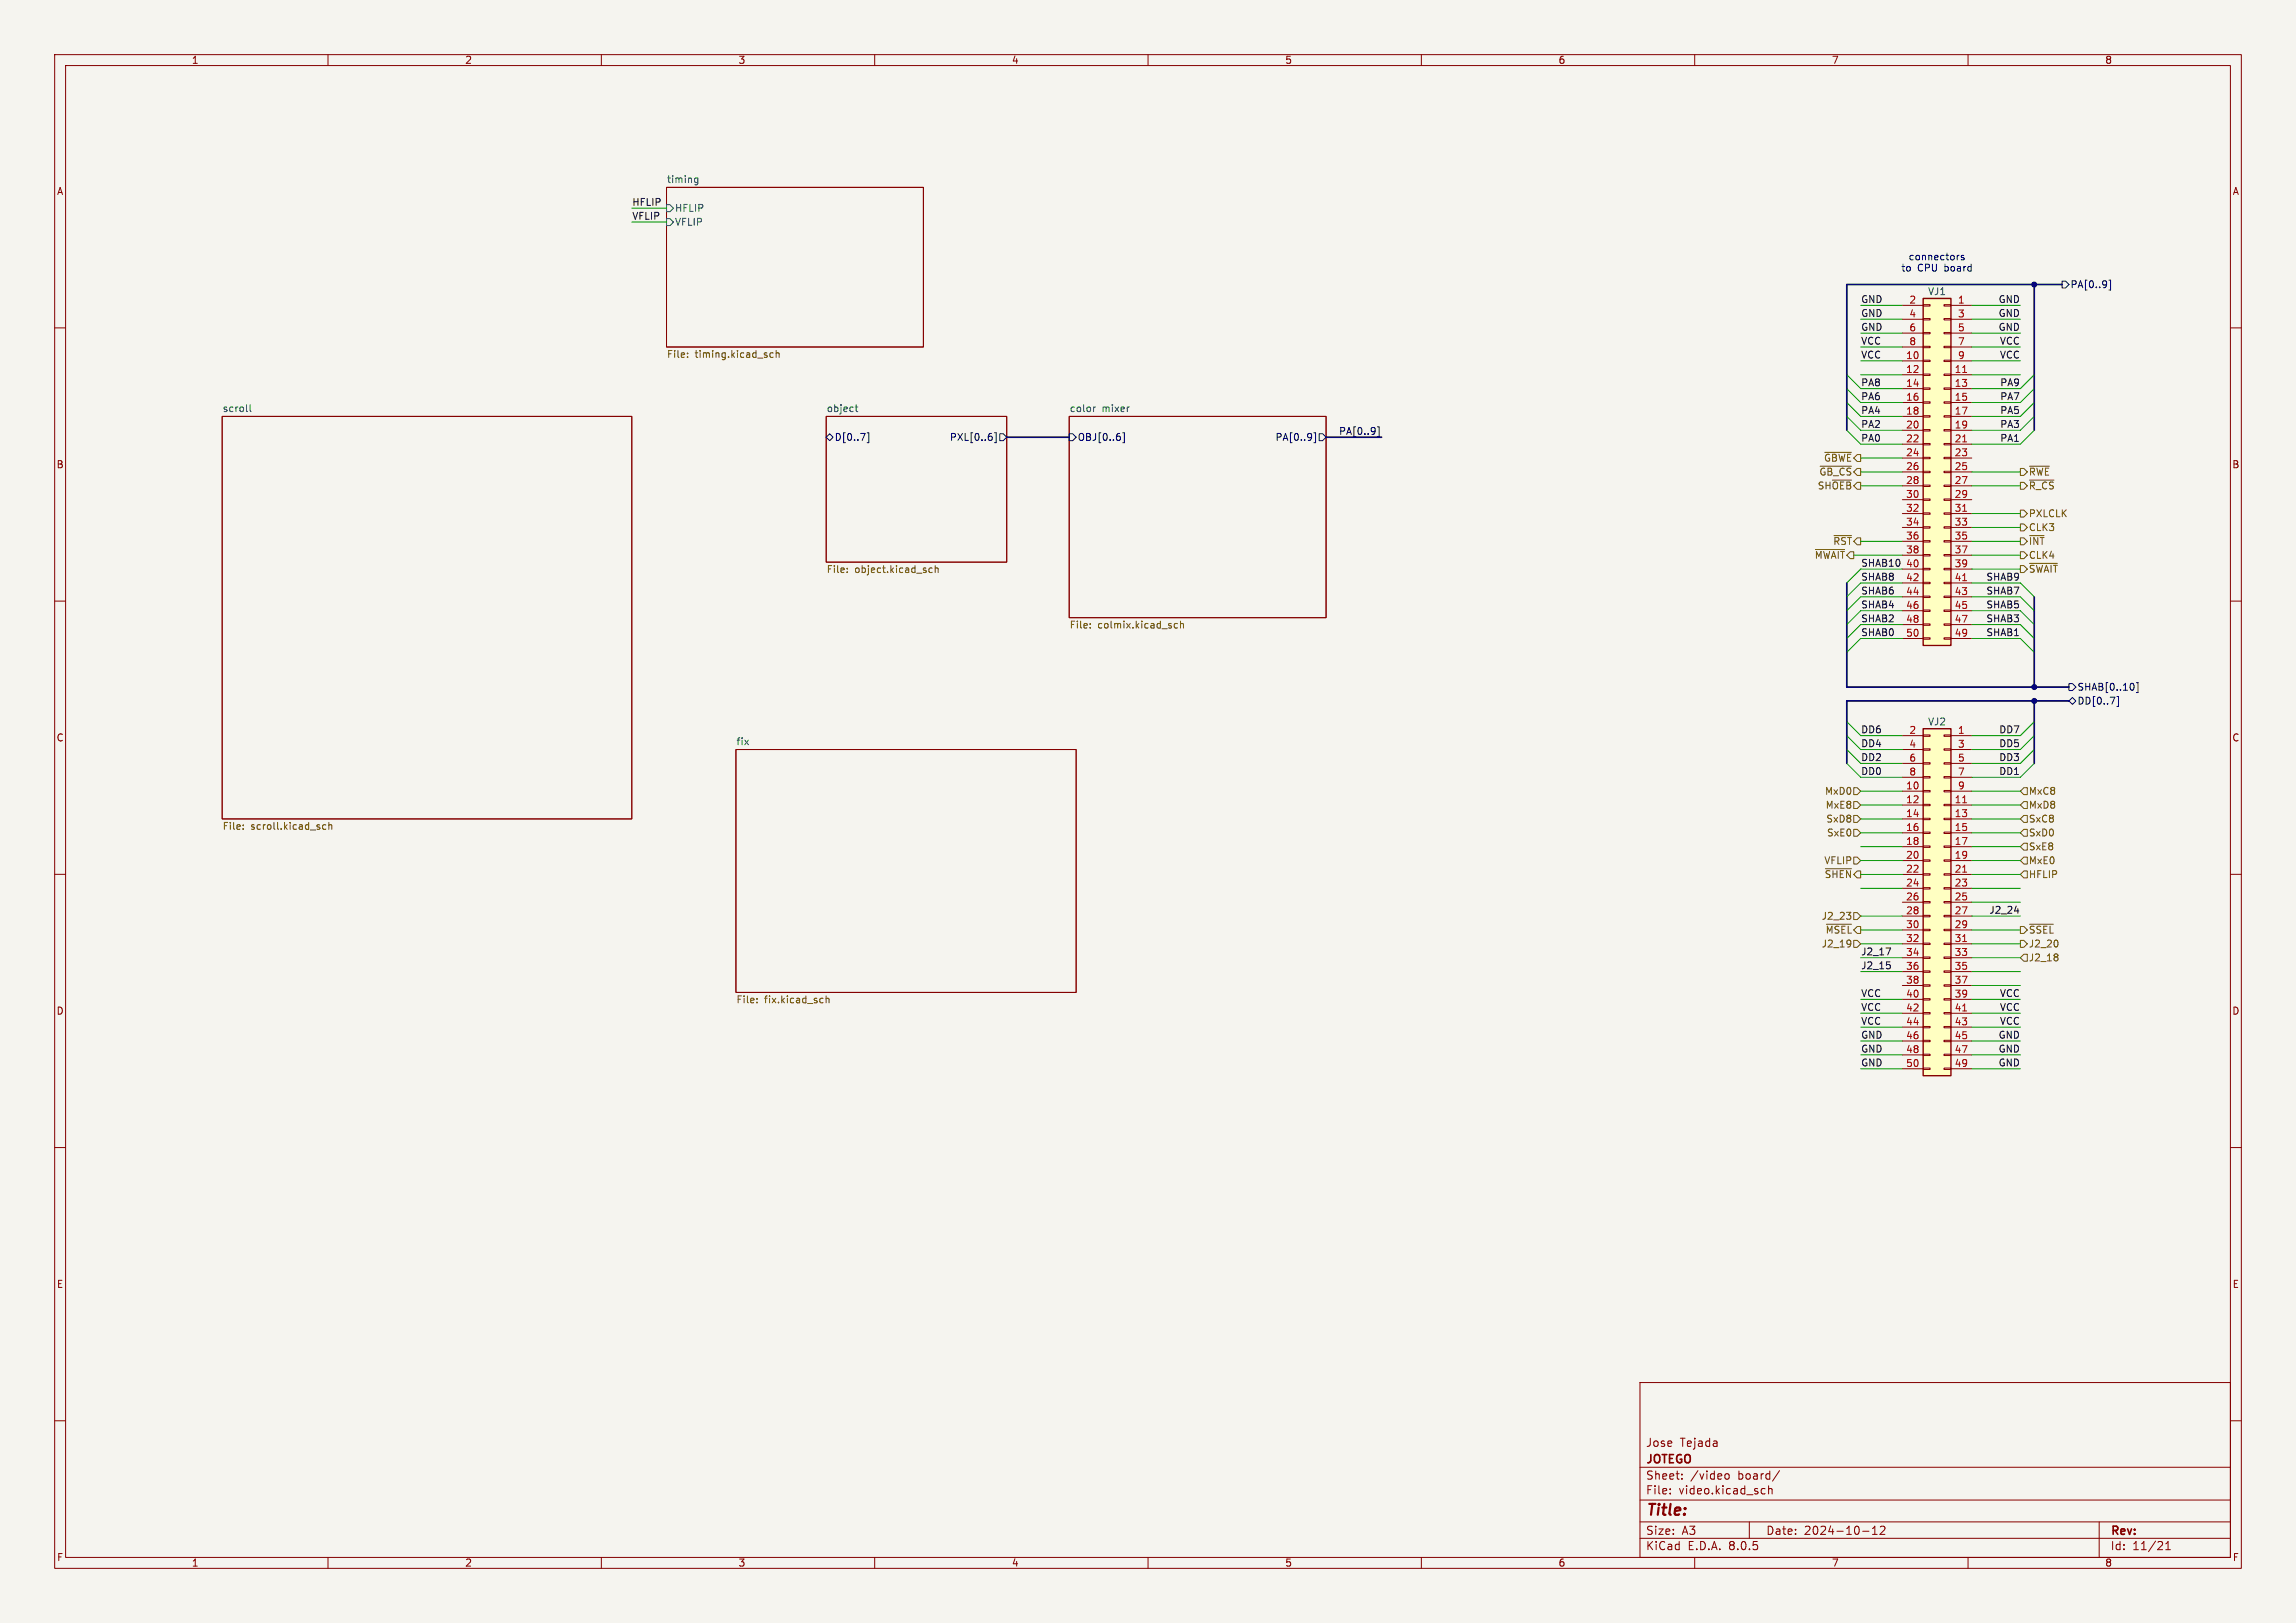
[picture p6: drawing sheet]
<svg xmlns="http://www.w3.org/2000/svg" width="420mm" height="297mm" viewBox="0 0 420 297" stroke-linecap="round" stroke-linejoin="round" font-family="sans-serif">
<defs><g id="words">
<text font-size="2.8" fill="#840000" x="301" y="277.9">Title:</text>
<g font-size="2.1" fill="#840000">
<text x="301" y="268.2">JOTEGO</text>
<text x="301" y="265">Jose</text>
<text x="307.3" y="265">Tejada</text>
<text x="301" y="273.7">File:</text>
<text x="301" y="271">Sheet:</text>
<text x="307.1" y="273.7">video.kicad_sch</text>
<text x="309.2" y="271">/video</text>
<text x="317.9" y="271">board/</text>
<text x="301" y="281.1">Size:</text>
<text x="307.6" y="281.1">A3</text>
<text x="323" y="281.1">Date:</text>
<text x="330" y="281.1">2024-10-12</text>
<text x="386" y="281.3">Rev:</text>
<text x="301" y="283.9">KiCad</text>
<text x="308.7" y="283.9">E.D.A.</text>
<text x="316.3" y="283.9">8.0.5</text>
<text x="386" y="283.9">Id:</text>
<text x="390.1" y="283.9">11/21</text>
</g>
<g font-size="1.8" fill="#840000">
<text x="35" y="11.9">1</text>
<text x="85" y="11.9">2</text>
<text x="135" y="11.9">3</text>
<text x="185" y="11.9">4</text>
<text x="235" y="11.9">5</text>
<text x="285" y="11.9">6</text>
<text x="335" y="11.9">7</text>
<text x="385" y="11.9">8</text>
<text x="10.3" y="35.9">A</text>
<text x="408.3" y="35.9">A</text>
<text x="10.3" y="85.9">B</text>
<text x="408.2" y="85.9">B</text>
<text x="10.3" y="135.9">C</text>
<text x="408.2" y="135.9">C</text>
<text x="10.3" y="185.9">D</text>
<text x="408.2" y="185.9">D</text>
<text x="10.3" y="235.9">E</text>
<text x="408.3" y="235.9">E</text>
<text x="10.3" y="285.9">F</text>
<text x="35" y="286.9">1</text>
<text x="85" y="286.9">2</text>
<text x="135" y="286.9">3</text>
<text x="185" y="286.9">4</text>
<text x="235" y="286.9">5</text>
<text x="285" y="286.9">6</text>
<text x="335" y="286.9">7</text>
<text x="385" y="286.9">8</text>
<text x="408.3" y="285.9">F</text>
</g>
<g font-size="1.8" fill="#006464">
<text x="121.9" y="33.6">timing</text>
<text x="123.4" y="39">HFLIP</text>
<text x="123.4" y="41.5">VFLIP</text>
<text x="352.6" y="54.2">VJ1</text>
<text x="40.6" y="75.5">scroll</text>
<text x="151.1" y="75.5">object</text>
<text x="195.6" y="75.5">color</text>
<text x="201.6" y="75.5">mixer</text>
<text x="134.6" y="136.4">fix</text>
<text x="352.6" y="132.9">VJ2</text>
</g>
<g font-size="1.8" fill="#0f0f0f">
<text x="115.6" y="40.3">VFLIP</text>
<text x="115.6" y="37.7">HFLIP</text>
<text x="340.4" y="58.1">GND</text>
<text x="340.4" y="55.5">GND</text>
<text x="365.5" y="58.1">GND</text>
<text x="365.5" y="55.5">GND</text>
<text x="340.4" y="65.7">VCC</text>
<text x="340.4" y="63.2">VCC</text>
<text x="340.4" y="60.6">GND</text>
<text x="365.5" y="60.6">GND</text>
<text x="365.7" y="63.2">VCC</text>
<text x="365.7" y="65.7">VCC</text>
<text x="340.4" y="70.8">PA8</text>
<text x="365.8" y="70.8">PA9</text>
<text x="340.4" y="73.3">PA6</text>
<text x="340.4" y="75.9">PA4</text>
<text x="365.8" y="75.9">PA5</text>
<text x="365.8" y="73.3">PA7</text>
<text x="340.4" y="80.9">PA0</text>
<text x="340.4" y="78.4">PA2</text>
<text x="365.8" y="78.4">PA3</text>
<text x="365.8" y="80.9">PA1</text>
<text x="340.4" y="103.8">SHAB10</text>
<text x="340.4" y="106.3">SHAB8</text>
<text x="363.3" y="106.3">SHAB9</text>
<text x="340.4" y="111.4">SHAB4</text>
<text x="340.4" y="108.9">SHAB6</text>
<text x="340.4" y="114">SHAB2</text>
<text x="363.3" y="111.4">SHAB5</text>
<text x="363.3" y="108.9">SHAB7</text>
<text x="363.3" y="114">SHAB3</text>
<text x="340.4" y="116.5">SHAB0</text>
<text x="363.3" y="116.5">SHAB1</text>
<text x="340.4" y="136.8">DD4</text>
<text x="340.4" y="134.3">DD6</text>
<text x="365.6" y="134.3">DD7</text>
<text x="365.6" y="136.8">DD5</text>
<text x="340.4" y="141.9">DD0</text>
<text x="340.4" y="139.4">DD2</text>
<text x="365.6" y="141.9">DD1</text>
<text x="365.6" y="139.4">DD3</text>
<text x="363.8" y="167.3">J2_24</text>
<text x="340.4" y="177.5">J2_15</text>
<text x="340.4" y="174.9">J2_17</text>
<text x="340.4" y="185.1">VCC</text>
<text x="340.4" y="182.5">VCC</text>
<text x="365.7" y="185.1">VCC</text>
<text x="365.7" y="182.5">VCC</text>
<text x="340.4" y="187.6">VCC</text>
<text x="340.4" y="190.2">GND</text>
<text x="365.5" y="190.2">GND</text>
<text x="365.7" y="187.6">VCC</text>
<text x="340.4" y="192.7">GND</text>
<text x="340.4" y="195.2">GND</text>
<text x="365.5" y="192.7">GND</text>
<text x="365.5" y="195.2">GND</text>
</g>
<g font-size="1.8" fill="#0000c2">
<text x="349" y="47.9">connectors</text>
<text x="347.7" y="49.9">to</text>
<text x="350.7" y="49.9">CPU</text>
<text x="355.8" y="49.9">board</text>
</g>
<g font-size="1.8" fill="#000084">
<text x="378.7" y="52.9">PA[0..9]</text>
<text x="152.6" y="80.9">D[0..7]</text>
<text x="173.7" y="80.9">PXL[0..6]</text>
<text x="197" y="80.9">OBJ[0..6]</text>
<text x="233.2" y="80.9">PA[0..9]</text>
<text x="244.8" y="79.7">PA[0..9]</text>
<text x="379.9" y="126.6">SHAB[0..10]</text>
<text x="379.9" y="129.1">DD[0..7]</text>
</g>
<g font-size="1.8" fill="#a90000">
<text x="349.2" y="55.6">2</text>
<text x="349.2" y="58.2">4</text>
<text x="358.1" y="55.6">1</text>
<text x="358.1" y="58.2">3</text>
<text x="348.6" y="65.8">10</text>
<text x="349.2" y="60.7">6</text>
<text x="349.2" y="63.2">8</text>
<text x="358.1" y="60.7">5</text>
<text x="358.1" y="63.2">7</text>
<text x="358.1" y="65.8">9</text>
<text x="348.6" y="68.3">12</text>
<text x="348.6" y="70.9">14</text>
<text x="357.5" y="68.3">11</text>
<text x="357.5" y="70.9">13</text>
<text x="348.6" y="73.4">16</text>
<text x="348.6" y="75.9">18</text>
<text x="357.5" y="73.4">15</text>
<text x="357.5" y="75.9">17</text>
<text x="348.6" y="78.5">20</text>
<text x="348.6" y="81">22</text>
<text x="348.6" y="83.6">24</text>
<text x="357.5" y="78.5">19</text>
<text x="357.5" y="81">21</text>
<text x="357.5" y="83.6">23</text>
<text x="348.6" y="86.1">26</text>
<text x="348.6" y="88.6">28</text>
<text x="357.5" y="86.1">25</text>
<text x="357.5" y="88.6">27</text>
<text x="348.6" y="91.2">30</text>
<text x="348.6" y="93.7">32</text>
<text x="357.5" y="91.2">29</text>
<text x="357.5" y="93.7">31</text>
<text x="348.6" y="96.3">34</text>
<text x="348.6" y="98.8">36</text>
<text x="348.6" y="101.3">38</text>
<text x="357.5" y="96.3">33</text>
<text x="357.5" y="98.8">35</text>
<text x="357.5" y="101.3">37</text>
<text x="348.6" y="103.9">40</text>
<text x="348.6" y="106.4">42</text>
<text x="357.5" y="103.9">39</text>
<text x="357.5" y="106.4">41</text>
<text x="348.6" y="109">44</text>
<text x="348.6" y="111.5">46</text>
<text x="357.5" y="109">43</text>
<text x="357.5" y="111.5">45</text>
<text x="348.6" y="114">48</text>
<text x="348.6" y="116.6">50</text>
<text x="357.5" y="114">47</text>
<text x="357.5" y="116.6">49</text>
<text x="349.2" y="134.4">2</text>
<text x="349.2" y="136.9">4</text>
<text x="358.1" y="134.4">1</text>
<text x="358.1" y="136.9">3</text>
<text x="349.2" y="139.4">6</text>
<text x="349.2" y="142">8</text>
<text x="358.1" y="139.4">5</text>
<text x="358.1" y="142">7</text>
<text x="348.6" y="144.5">10</text>
<text x="348.6" y="147.1">12</text>
<text x="348.6" y="149.6">14</text>
<text x="357.5" y="147.1">11</text>
<text x="357.5" y="149.6">13</text>
<text x="358.1" y="144.5">9</text>
<text x="348.6" y="152.1">16</text>
<text x="348.6" y="154.7">18</text>
<text x="357.5" y="152.1">15</text>
<text x="357.5" y="154.7">17</text>
<text x="348.6" y="157.2">20</text>
<text x="348.6" y="159.8">22</text>
<text x="357.5" y="157.2">19</text>
<text x="357.5" y="159.8">21</text>
<text x="348.6" y="162.3">24</text>
<text x="348.6" y="164.8">26</text>
<text x="348.6" y="167.4">28</text>
<text x="357.5" y="162.3">23</text>
<text x="357.5" y="164.8">25</text>
<text x="357.5" y="167.4">27</text>
<text x="348.6" y="169.9">30</text>
<text x="348.6" y="172.5">32</text>
<text x="357.5" y="169.9">29</text>
<text x="357.5" y="172.5">31</text>
<text x="348.6" y="175">34</text>
<text x="348.6" y="177.5">36</text>
<text x="357.5" y="175">33</text>
<text x="357.5" y="177.5">35</text>
<text x="348.6" y="180.1">38</text>
<text x="348.6" y="182.6">40</text>
<text x="348.6" y="185.2">42</text>
<text x="357.5" y="180.1">37</text>
<text x="357.5" y="182.6">39</text>
<text x="357.5" y="185.2">41</text>
<text x="348.6" y="187.7">44</text>
<text x="348.6" y="190.2">46</text>
<text x="357.5" y="187.7">43</text>
<text x="357.5" y="190.2">45</text>
<text x="348.6" y="192.8">48</text>
<text x="348.6" y="195.3">50</text>
<text x="357.5" y="192.8">47</text>
<text x="357.5" y="195.3">49</text>
</g>
<g font-size="1.8" fill="#725600">
<text x="121.9" y="65.8">File:</text>
<text x="127.1" y="65.8">timing.kicad_sch</text>
<text x="332.4" y="89.8">SH~{OEB}</text>
<text x="332.7" y="87.2">~{GB_CS}</text>
<text x="333.6" y="84.7">~{GBWE}</text>
<text x="371" y="87.2">~{RWE}</text>
<text x="371" y="89.8">~{R_CS}</text>
<text x="371" y="94.8">PXLCLK</text>
<text x="335.2" y="99.9">~{RST}</text>
<text x="371" y="97.4">CLK3</text>
<text x="371" y="99.9">~{INT}</text>
<text x="151.1" y="105.2">File:</text>
<text x="156.4" y="105.2">object.kicad_sch</text>
<text x="331.9" y="102.5">~{MWAIT}</text>
<text x="371" y="105">~{SWAIT}</text>
<text x="371" y="102.5">CLK4</text>
<text x="195.6" y="115.3">File:</text>
<text x="200.8" y="115.3">colmix.kicad_sch</text>
<text x="333.7" y="145.6">MxD0</text>
<text x="333.9" y="148.2">MxE8</text>
<text x="371" y="145.6">MxC8</text>
<text x="371" y="148.2">MxD8</text>
<text x="40.6" y="152.2">File:</text>
<text x="45.9" y="152.2">scroll.kicad_sch</text>
<text x="334" y="150.7">SxD8</text>
<text x="334.1" y="153.3">SxE0</text>
<text x="371" y="155.8">SxE8</text>
<text x="371" y="153.3">SxD0</text>
<text x="371" y="150.7">SxC8</text>
<text x="333.6" y="158.3">VFLIP</text>
<text x="333.7" y="160.9">~{SHEN}</text>
<text x="371" y="160.9">HFLIP</text>
<text x="371" y="158.3">MxE0</text>
<text x="333.1" y="168.5">J2_23</text>
<text x="333.1" y="173.6">J2_19</text>
<text x="333.9" y="171">~{MSEL}</text>
<text x="371" y="171">~{SSEL}</text>
<text x="371" y="173.6">J2_20</text>
<text x="371" y="176.1">J2_18</text>
<text x="134.6" y="183.9">File:</text>
<text x="139.8" y="183.9">fix.kicad_sch</text>
</g>
</g></defs>
<path d="M0 0h420v297h-420z" fill="#f5f4ef" stroke="#f5f4ef" stroke-width=".18"/>
<g fill="none" stroke="#840000" stroke-width=".18">
<path d="M10 10h400v277h-400zM12 12h396v273h-396zM60 10v2M110 10v2M160 10v2M210 10v2M260 10v2M310 10v2M360 10v2M121.9 34.3h47v29.2h-47zM10 60h2M408 60h2"/>
<path d="M40.6 76.2h75v73.7h-75zM151.1 76.2h33v26.7h-33zM195.6 76.2h47v36.8h-47zM10 110h2M408 110h2M134.6 137.2h62.2v44.4h-62.2zM10 160h2M408 160h2M10 210h2M408 210h2M10 260h2M300 253h108v32h-108z"/>
<path d="M408 260h2M300 278.5h108M300 274.5h108M300 268.5h108M305.5 273.2v.2M305.5 272.5v.1M307.7 270.5v.2M307.7 269.8v.1M315.7 269.8l.3-.1 .3 .3v.4l-.3 .3-.3-.1-.2-.2v-.4zM320 278.5v3M322.4 272.4l.5 .1M322.9 273.3l-.5 .1"/>
<path d="M323.5 272.5l.2-.1 .4 .1 .1 .9M323.5 271.9v1.5M325.5 269.1l-1.3 1.9M342.5 279.7l.4-.4v1.5M343.9 279.4l.6-.1 .2 .1 .1 .3-.9 1.1h.9M384 278.5v6.5M60 285v2M110 285v2M160 285v2M210 285v2M260 285v2M300 281.5h108"/>
<path d="M310 285v2M340.7 280.2h1.2M342.5 280.8h.9M360 285v2M396.2 283.6h.8M396.2 282.5l.4-.4v1.5"/>
</g>
<path d="M158.6 79.2h.3v1.8h-.3M181.4 79.9v.6M181.9 79.2h.3v1.8h-.3M182.9 79.4h.6l.6 .6-.6 .6h-.6zM195.6 79.4h.6l.6 .6-.6 .6h-.6zM204.9 79.9v.6M205.4 79.2h.3v1.8h-.3M240.3 79.2h.3v1.8h-.3M241.3 79.4h.6l.7 .6-.7 .6h-.6zM151.1 80l.7-.6 .6 .6-.6 .6z" fill="none" stroke="#000084" stroke-width=".18"/>
<path d="M121.9 37.5h.7l.6 .6-.6 .6h-.7zM127.1 33.3l.2 .1h.3M127.6 32.6v1l-.2 .2h-.3M127.6 32.6h-.3l-.2 .1M121.9 40h.7l.6 .6-.6 .7h-.7zM45.2 75.3h.1M45.8 74.1v1l.1 .2M156.4 74.5h.5M156.6 74.1v1l.3 .2M200 74.5v.8M200.4 74.5l-.4 .2M206.4 74.5h.2" fill="none" stroke="#006464" stroke-width=".18"/>
<g fill="none" stroke="#725600" stroke-width=".18">
<path d="M125.8 65.3v.1M125.8 64.6v.1M141.4 64.6h-.3l-.3 .2 .1 .5h.5M142 64.7l.2-.1h.3v.8M142 64.1v1.3M155 104.7v.1M155 104v.1M169.9 104.5l.3 .3 .3-.1M170.5 104l-.3-.1-.3 .3M171.1 104.1l.1-.2 .4 .1v.8M171.1 103.5v1.3M199.4 114.8v.1"/>
<path d="M199.4 114.2v.1M215.4 114.2l-.4-.1-.2 .2 .1 .6h.5M215.9 114.2l.2-.1 .3 .1 .1 .7M215.9 113.7v1.2M44.5 151.6v.2M44.5 151v.1M59.6 151l-.4-.1-.2 .3 .1 .5h.5M60.2 151l.1-.1 .3 .1 .1 .8M60.2 150.5v1.3M138.5 183.4v.1M138.5 182.7v.2M150.4 182.7h.2"/>
<path d="M150.6 183.5h-.2M151.1 182.2v1.3M151.1 182.8l.2-.1h.3l.1 .8"/>
</g>
<path d="M351.8 133.4h5.1v63.5h-5.1z" fill="#ffffc2"/>
<g fill="none" stroke="#840000" stroke-width=".18">
<path d="M348 134.6h3.8M348 137.2h3.8M348 139.7h3.8M351.8 139.6h1.3v.2h-1.3zM351.8 137h1.3v.3h-1.3zM351.8 134.5h1.3v.2h-1.3zM355.6 139.6h1.3v.2h-1.3zM355.6 137h1.3v.3h-1.3zM355.6 134.5h1.3v.2h-1.3zM356.9 134.6h3.8M356.9 137.2h3.8M356.9 139.7h3.8"/>
<path d="M348 144.8h3.8M348 147.3h3.8M348 149.9h3.8M348 152.4h3.8M348 154.9h3.8M348 157.5h3.8M348 142.2h3.8M351.8 159.9h1.3v.2h-1.3zM351.8 157.4h1.3v.2h-1.3zM351.8 154.8h1.3v.3h-1.3zM351.8 152.3h1.3v.2h-1.3zM351.8 149.7h1.3v.3h-1.3z"/>
<path d="M351.8 147.2h1.3v.2h-1.3zM351.8 144.7h1.3v.2h-1.3zM351.8 142.1h1.3v.3h-1.3zM355.6 159.9h1.3v.2h-1.3zM355.6 157.4h1.3v.2h-1.3zM355.6 154.8h1.3v.3h-1.3zM355.6 152.3h1.3v.2h-1.3zM355.6 149.7h1.3v.3h-1.3zM355.6 147.2h1.3v.2h-1.3zM355.6 144.7h1.3v.2h-1.3zM355.6 142.1h1.3v.3h-1.3zM356.9 144.8h3.8"/>
<path d="M356.9 147.3h3.8M356.9 149.9h3.8M356.9 152.4h3.8M356.9 154.9h3.8M356.9 157.5h3.8M356.9 142.2h3.8M348 160h3.8M348 162.6h3.8M348 165.1h3.8M348 167.6h3.8M348 170.2h3.8M348 172.7h3.8"/>
<path d="M348 175.3h3.8M348 177.8h3.8M351.8 177.7h1.3v.2h-1.3zM351.8 175.1h1.3v.3h-1.3zM351.8 172.6h1.3v.2h-1.3zM351.8 170.1h1.3v.2h-1.3zM351.8 167.5h1.3v.3h-1.3zM351.8 165h1.3v.2h-1.3zM351.8 162.4h1.3v.3h-1.3zM355.6 177.7h1.3v.2h-1.3zM355.6 175.1h1.3v.3h-1.3zM355.6 172.6h1.3v.2h-1.3z"/>
<path d="M355.6 170.1h1.3v.2h-1.3zM355.6 167.5h1.3v.3h-1.3zM355.6 165h1.3v.2h-1.3zM355.6 162.4h1.3v.3h-1.3zM356.9 160h3.8M356.9 162.6h3.8M356.9 165.1h3.8M356.9 167.6h3.8M356.9 170.2h3.8M356.9 172.7h3.8M356.9 175.3h3.8M356.9 177.8h3.8"/>
<path d="M348 180.3h3.8M348 182.9h3.8M348 185.4h3.8M348 188h3.8M348 190.5h3.8M348 193h3.8M348 195.6h3.8M351.8 195.5h1.3v.2h-1.3zM351.8 192.9h1.3v.3h-1.3zM351.8 190.4h1.3v.2h-1.3zM351.8 187.8h1.3v.3h-1.3zM351.8 185.3h1.3v.2h-1.3z"/>
<path d="M351.8 182.8h1.3v.2h-1.3zM351.8 180.2h1.3v.3h-1.3zM355.6 195.5h1.3v.2h-1.3zM355.6 192.9h1.3v.3h-1.3zM355.6 190.4h1.3v.2h-1.3zM355.6 187.8h1.3v.3h-1.3zM355.6 185.3h1.3v.2h-1.3zM355.6 182.8h1.3v.2h-1.3zM355.6 180.2h1.3v.3h-1.3zM356.9 180.3h3.8M356.9 182.9h3.8M356.9 185.4h3.8"/>
<path d="M356.9 188h3.8M356.9 190.5h3.8M356.9 193h3.8M356.9 195.6h3.8"/>
</g>
<path d="M351.8 133.4h5.1v63.5h-5.1z" fill="none" stroke="#840000" stroke-width=".25"/>
<path d="M359 146.9h.7M359 159.6h.7M359 172.3h.7M359 185h.7" fill="none" stroke="#a90000" stroke-width=".18"/>
<path d="M351.8 54.6h5.1v63.5h-5.1z" fill="#ffffc2"/>
<g fill="none" stroke="#840000" stroke-width=".18">
<path d="M348 55.9h3.8M348 58.4h3.8M351.8 58.3h1.3v.2h-1.3zM351.8 55.8h1.3v.2h-1.3zM355.6 58.3h1.3v.2h-1.3zM355.6 55.8h1.3v.2h-1.3zM356.9 55.9h3.8M356.9 58.4h3.8M348 66h3.8M348 68.6h3.8M348 71.1h3.8M348 73.7h3.8"/>
<path d="M348 76.2h3.8M348 78.7h3.8M348 61h3.8M348 63.5h3.8M351.8 78.6h1.3v.3h-1.3zM351.8 76.1h1.3v.2h-1.3zM351.8 73.5h1.3v.3h-1.3zM351.8 71h1.3v.2h-1.3zM351.8 68.5h1.3v.2h-1.3zM351.8 65.9h1.3v.3h-1.3zM351.8 63.4h1.3v.2h-1.3zM351.8 60.8h1.3v.3h-1.3z"/>
<path d="M355.6 78.6h1.3v.3h-1.3zM355.6 76.1h1.3v.2h-1.3zM355.6 73.5h1.3v.3h-1.3zM355.6 71h1.3v.2h-1.3zM355.6 68.5h1.3v.2h-1.3zM355.6 65.9h1.3v.3h-1.3zM355.6 63.4h1.3v.2h-1.3zM355.6 60.8h1.3v.3h-1.3zM356.9 66h3.8M356.9 68.6h3.8M356.9 71.1h3.8M356.9 73.7h3.8"/>
<path d="M356.9 76.2h3.8M356.9 78.7h3.8M356.9 61h3.8M356.9 63.5h3.8M348 81.3h3.8M348 83.8h3.8M348 86.4h3.8M348 88.9h3.8M348 91.4h3.8M348 94h3.8M348 96.5h3.8M348 99.1h3.8"/>
<path d="M351.8 98.9h1.3v.3h-1.3zM351.8 96.4h1.3v.2h-1.3zM351.8 93.9h1.3v.2h-1.3zM351.8 91.3h1.3v.3h-1.3zM351.8 88.8h1.3v.2h-1.3zM351.8 86.2h1.3v.3h-1.3zM351.8 83.7h1.3v.2h-1.3zM351.8 81.2h1.3v.2h-1.3zM355.6 98.9h1.3v.3h-1.3zM355.6 96.4h1.3v.2h-1.3zM355.6 93.9h1.3v.2h-1.3zM355.6 91.3h1.3v.3h-1.3z"/>
<path d="M355.6 88.8h1.3v.2h-1.3zM355.6 86.2h1.3v.3h-1.3zM355.6 83.7h1.3v.2h-1.3zM355.6 81.2h1.3v.2h-1.3zM356.9 81.3h3.8M356.9 83.8h3.8M356.9 86.4h3.8M356.9 88.9h3.8M356.9 91.4h3.8M356.9 94h3.8M356.9 96.5h3.8M356.9 99.1h3.8"/>
<path d="M348 101.6h3.8M348 104.1h3.8M348 106.7h3.8M348 109.2h3.8M348 111.8h3.8M348 114.3h3.8M348 116.8h3.8M351.8 116.7h1.3v.3h-1.3zM351.8 114.2h1.3v.2h-1.3zM351.8 111.6h1.3v.3h-1.3zM351.8 109.1h1.3v.2h-1.3zM351.8 106.6h1.3v.2h-1.3z"/>
<path d="M351.8 104h1.3v.3h-1.3zM351.8 101.5h1.3v.2h-1.3zM355.6 116.7h1.3v.3h-1.3zM355.6 114.2h1.3v.2h-1.3zM355.6 111.6h1.3v.3h-1.3zM355.6 109.1h1.3v.2h-1.3zM355.6 106.6h1.3v.2h-1.3zM355.6 104h1.3v.3h-1.3zM355.6 101.5h1.3v.2h-1.3zM356.9 101.6h3.8M356.9 104.1h3.8M356.9 106.7h3.8"/>
<path d="M356.9 109.2h3.8M356.9 111.8h3.8M356.9 114.3h3.8M356.9 116.8h3.8"/>
</g>
<path d="M351.8 54.6h5.1v63.5h-5.1z" fill="none" stroke="#840000" stroke-width=".25"/>
<path d="M359 68.2h.7M359 80.9h.7M359 93.6h.7M359 106.3h.7" fill="none" stroke="#a90000" stroke-width=".18"/>
<g fill="none" stroke="#725600" stroke-width=".18">
<path d="M332.9 85.3h5.8M333.8 82.8h4.9M335.2 87.9h3.5M335.5 98h3.2M369.6 93.3h.6l.6 .7-.6 .6h-.6zM369.6 95.9h.6l.6 .6-.6 .7h-.6zM369.6 85.7h.6l.6 .7-.6 .6h-.6zM369.6 88.3h.6l.6 .6-.6 .6h-.6zM369.6 98.4h.6l.6 .7-.6 .6h-.6zM371.3 85.3h3.6M371.3 87.9h4.4M332.1 100.6h5.3"/>
<path d="M369.6 103.5h.6l.6 .6-.6 .7h-.6zM369.6 101h.6l.6 .6-.6 .6h-.6zM371.3 103.1h5M333.9 159h4.8M339.1 156.8h.6l.7 .7-.7 .6h-.6zM339.1 149.2h.6l.7 .7-.7 .6h-.6zM339.1 151.8h.6l.7 .6-.7 .6h-.6zM339.1 146.7h.6l.7 .6-.7 .7h-.6zM339.1 144.1h.6l.7 .7-.7 .6h-.6zM370.2 159.4h.6v1.3h-.6l-.6-.7zM370.2 154.3h.6v1.3h-.6l-.6-.7zM370.2 151.8h.6v1.2h-.6l-.6-.6z"/>
<path d="M370.2 156.8h.6v1.3h-.6l-.6-.6zM370.2 144.1h.6v1.3h-.6l-.6-.6zM370.2 146.7h.6v1.3h-.6l-.6-.7zM370.2 149.2h.6v1.3h-.6l-.6-.6zM334.1 169.1h4.6M337.8 166.9h.8l-.5 .5M338.5 167.6v.5M338.5 172.2v.8M338.6 172.6l-.1 .1M339.1 167h.6l.7 .6-.7 .7h-.6zM339.1 172.1h.6l.7 .6-.7 .7h-.6zM369.6 169.5h.6l.6 .7-.6 .6h-.6z"/>
<path d="M369.6 172.1h.6l.6 .6-.6 .7h-.6zM370.2 174.6h.6v1.3h-.6l-.6-.6zM371.3 169.1h4.3M376.4 172.3v.8M376.4 174.7v.3M376.4 175.2v.5"/>
</g>
<path d="M377.2 51.4h.6l.7 .7-.7 .6h-.6zM385.8 51.3h.3v1.8h-.3M252 78.1h.3v1.8h-.3M378.5 125.1h.6l.6 .6-.6 .7h-.6zM378.5 128.3l.6-.7 .6 .7-.6 .6zM387.5 127.5v1.8h-.3M390.1 125a.79 .79 0 0 1 0 1.3M390.8 124.9h.3v1.8h-.3" fill="none" stroke="#000084" stroke-width=".18"/>
<path d="M345 173.5h.8l-.5 1.2M345.7 176.6v.6M368.5 166.7h.8" fill="none" stroke="#0f0f0f" stroke-width=".18"/>
<path d="M358.4 46.7l-.3 .1M359.2 46.8l-.3-.1-.2 .2 .1 .2 .4 .1v.3h-.5" fill="none" stroke="#0000c2" stroke-width=".18"/>
<path d="M372.1 52.1v26.6M377.2 52.1h-39.4v26.6M184.1 80h11.5M242.6 80h10.1M337.8 106.7v19h40.7M372.1 109.2v16.5M372.1 128.3v11.4M378.5 128.3h-40.7v11.4" fill="none" stroke="#000084" stroke-width=".3"/>
<g fill="none" stroke="#009600" stroke-width=".18">
<path d="M115.6 38.1h6.3M115.6 40.6h6.3M340.4 58.4h7.6M340.4 55.9h7.6M360.7 58.4h8.9M360.7 55.9h8.9M337.8 68.6l2.6 2.5h7.6M337.8 73.7l2.6 2.5h7.6M337.8 71.1l2.6 2.6h7.6M337.8 76.2l2.6 2.5h7.6M337.8 78.7l2.6 2.6h7.6M340.4 68.6h7.6"/>
<path d="M340.4 66h7.6M340.4 63.5h7.6M340.4 61h7.6M360.7 68.6h8.9M360.7 66h8.9M360.7 63.5h8.9M360.7 61h8.9M372.1 68.6l-2.5 2.5h-8.9M372.1 73.7l-2.5 2.5h-8.9M372.1 71.1l-2.5 2.6h-8.9M372.1 76.2l-2.5 2.5h-8.9M372.1 78.7l-2.5 2.6h-8.9"/>
<path d="M340.4 88.9h7.6M340.4 86.4h7.6M340.4 83.8h7.6M340.4 99.1h7.6M360.7 88.9h8.9M360.7 86.4h8.9M360.7 96.5h8.9M360.7 99.1h8.9M360.7 94h8.9M339.1 101.6h8.9M348 104.1h-7.6l-2.6 2.6M348 109.2h-7.6l-2.6 2.6"/>
<path d="M348 106.7h-7.6l-2.6 2.5M348 114.3h-7.6l-2.6 2.5M348 111.8h-7.6l-2.6 2.5M348 116.8h-7.6l-2.6 2.6M360.7 104.1h8.9M360.7 109.2h8.9l2.5 2.6M360.7 106.7h8.9l2.5 2.5M360.7 114.3h8.9l2.5 2.5M360.7 111.8h8.9l2.5 2.5M360.7 116.8h8.9l2.5 2.6M360.7 101.6h8.9M337.8 137.2l2.6 2.5h7.6"/>
<path d="M337.8 132.1l2.6 2.5h7.6M337.8 139.7l2.6 2.5h7.6M337.8 134.6l2.6 2.6h7.6M372.1 137.2l-2.5 2.5h-8.9M372.1 132.1l-2.5 2.5h-8.9M372.1 139.7l-2.5 2.5h-8.9M372.1 134.6l-2.5 2.6h-8.9M340.4 157.5h7.6M340.4 149.9h7.6M340.4 144.8h7.6M340.4 147.3h7.6M340.4 152.4h7.6"/>
<path d="M340.4 154.9h7.6M360.7 157.5h8.9M360.7 149.9h8.9M360.7 144.8h8.9M360.7 147.3h8.9M360.7 152.4h8.9M360.7 154.9h8.9M340.4 160h7.6M340.4 167.6h7.6M340.4 177.8h7.6M340.4 162.6h7.6M340.4 175.3h7.6"/>
<path d="M340.4 172.7h7.6M340.4 170.2h7.6M360.7 160h8.9M360.7 165.1h8.9M360.7 167.6h8.9M360.7 177.8h8.9M360.7 162.6h8.9M360.7 175.3h8.9M360.7 172.7h8.9M360.7 170.2h8.9M340.4 182.9h7.6M340.4 188h7.6"/>
<path d="M340.4 190.5h7.6M340.4 185.4h7.6M340.4 195.6h7.6M340.4 193h7.6M360.7 182.9h8.9M360.7 188h8.9M360.7 190.5h8.9M360.7 185.4h8.9M360.7 180.3h8.9M360.7 195.6h8.9M360.7 193h8.9"/>
</g>
<g fill="#000084" stroke="#000084" stroke-width=".18">
<circle cx="372.1" cy="52.1" r=".46"/>
<circle cx="372.1" cy="125.7" r=".46"/>
<circle cx="372.1" cy="128.3" r=".46"/>
</g>
<use href="#words"/>
</svg>
